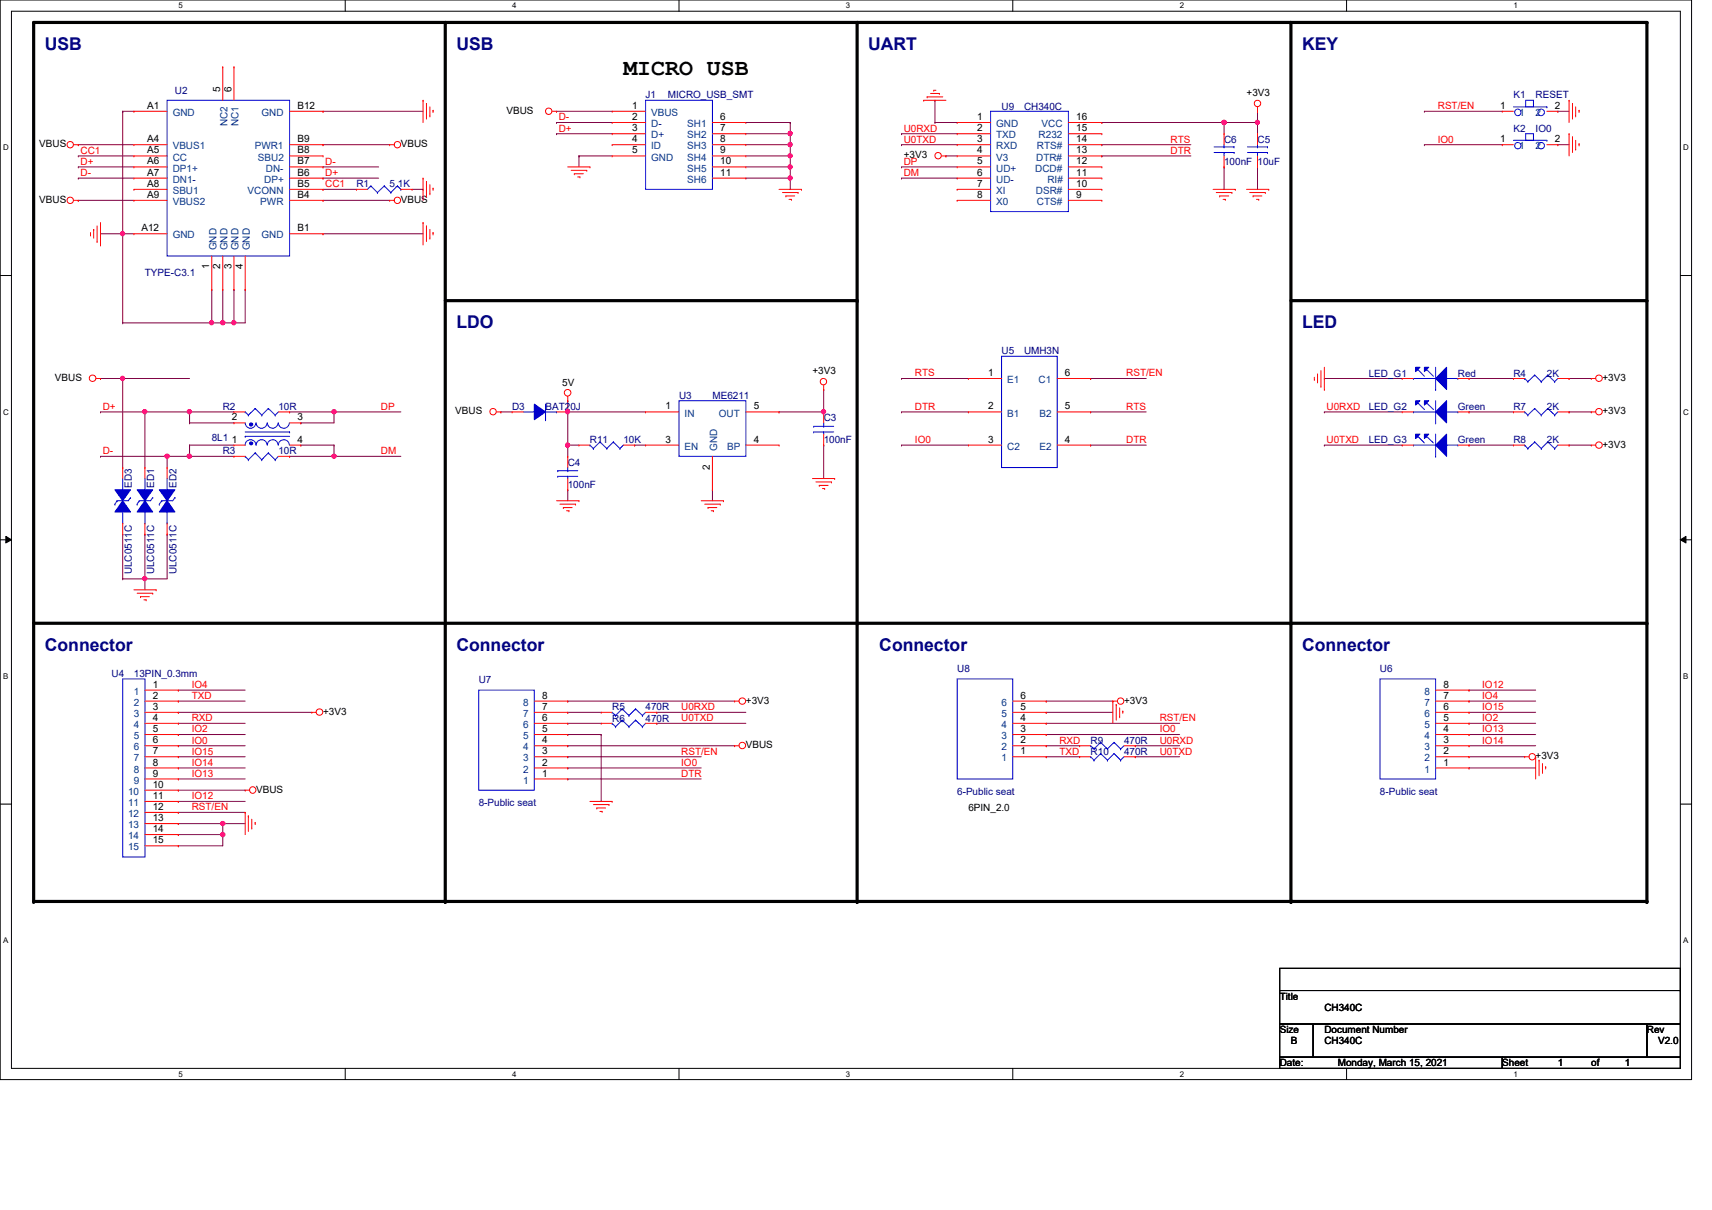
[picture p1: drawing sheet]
<svg xmlns="http://www.w3.org/2000/svg" width="297mm" height="210mm" viewBox="0 0 297 210" stroke-linecap="round" stroke-linejoin="round" font-family="sans-serif">
<defs><g id="words">
<text font-size="4" x="108.2" y="13">MICRO USB</text>
<g font-size="3" fill="#00007f">
<text x="7.8" y="8.6">USB</text>
<text x="79.2" y="8.6">USB</text>
<text x="150.6" y="8.6">UART</text>
<text x="225.9" y="8.6">KEY</text>
<text x="79.2" y="56.9">LDO</text>
<text x="225.9" y="56.9">LED</text>
<text x="7.8" y="112.9">Connector</text>
<text x="79.2" y="112.9">Connector</text>
<text x="152.6" y="112.9">Connector</text>
<text x="225.9" y="112.9">Connector</text>
</g>
<g font-size="1.7" fill="#00007f">
<text x="30.3" y="16.3">U2</text>
<text x="112" y="17.1">J1</text>
<text x="115.9" y="17.1">MICRO_USB_SMT</text>
<text x="262.6" y="17.1">K1</text>
<text x="266.4" y="17.1">RESET</text>
<text x="173.8" y="19">U9</text>
<text x="177.7" y="19">CH340C</text>
<text x="262.6" y="22.9">K2</text>
<text x="266.4" y="22.9">IO0</text>
<text x="212.4" y="24.8">C6</text>
<text x="212.4" y="28.7">100nF 10uF</text>
<text x="218.2" y="24.8">C5</text>
<text x="61.8" y="32.5">R1</text>
<text x="67.6" y="32.5">5.1K</text>
<text x="25.1" y="48">TYPE-C3.1</text>
<text x="173.8" y="61.5">U5</text>
<text x="177.7" y="61.5">UMH3N</text>
<text x="237.5" y="65.3">LED_G1</text>
<text x="252.9" y="65.3">Red</text>
<text x="262.6" y="65.3">R4</text>
<text x="268.4" y="65.3">2K</text>
<text x="38.6" y="71.1">R2</text>
<text x="48.3" y="71.1">10R</text>
<text x="88.9" y="71.1">D3</text>
<text x="94.7" y="71.1">BAT20J</text>
<text x="117.8" y="69.2">U3</text>
<text x="123.6" y="69.2">ME6211</text>
<text x="237.5" y="71.1">LED_G2</text>
<text x="252.9" y="71.1">Green</text>
<text x="262.6" y="71.1">R7</text>
<text x="268.4" y="71.1">2K</text>
<text x="36.7" y="76.5">8L1</text>
<text x="102.4" y="76.9">R11</text>
<text x="108.2" y="76.9">10K</text>
<text x="142.9" y="73.1">C3</text>
<text x="142.9" y="76.9">100nF</text>
<text x="237.5" y="76.9">LED_G3</text>
<text x="252.9" y="76.9">Green</text>
<text x="262.6" y="76.9">R8</text>
<text x="268.4" y="76.9">2K</text>
<text x="38.6" y="78.8">R3</text>
<text x="48.3" y="78.8">10R</text>
<text x="98.5" y="80.8">C4</text>
<text x="22.9" y="84.6" transform="rotate(-90 22.9 84.6)">ED3</text>
<text x="26.8" y="84.6" transform="rotate(-90 26.8 84.6)">ED1</text>
<text x="30.6" y="84.6" transform="rotate(-90 30.6 84.6)">ED2</text>
<text x="98.5" y="84.6">100nF</text>
<text x="22.9" y="99.6" transform="rotate(-90 22.9 99.6)">ULC0511C</text>
<text x="26.8" y="99.6" transform="rotate(-90 26.8 99.6)">ULC0511C</text>
<text x="30.6" y="99.6" transform="rotate(-90 30.6 99.6)">ULC0511C</text>
<text x="19.3" y="117.4">U4</text>
<text x="23.2" y="117.4">13PIN_0.3mm</text>
<text x="83.1" y="118.4">U7</text>
<text x="166.1" y="116.5">U8</text>
<text x="239.4" y="116.5">U6</text>
<text x="106.2" y="125.2">R6</text>
<text x="106.2" y="123.2">R5</text>
<text x="112" y="125.2">470R</text>
<text x="112" y="123.2">470R</text>
<text x="189.2" y="131">R10</text>
<text x="189.2" y="129">R9</text>
<text x="195" y="131">470R</text>
<text x="195" y="129">470R</text>
<text x="166.1" y="137.9">6-Public seat</text>
<text x="239.4" y="137.9">8-Public seat</text>
<text x="83.1" y="139.8">8-Public seat</text>
</g>
<g font-size="1.7">
<text x="38.2" y="16" transform="rotate(-90 38.2 16)">5</text>
<text x="40.2" y="16" transform="rotate(-90 40.2 16)">6</text>
<text x="216.3" y="16.7">+3V3</text>
<text x="25.5" y="18.9">A1</text>
<text x="51.6" y="18.9">B12</text>
<text x="87.9" y="19.8">VBUS</text>
<text x="109.7" y="18.9">1</text>
<text x="109.7" y="20.8">2</text>
<text x="109.7" y="22.8">3</text>
<text x="125" y="20.8">6</text>
<text x="125" y="22.8">7</text>
<text x="169.5" y="20.8">1</text>
<text x="169.5" y="22.8">2</text>
<text x="186.7" y="22.8">15</text>
<text x="186.7" y="20.8">16</text>
<text x="260.3" y="18.9">1</text>
<text x="269.7" y="18.9">2</text>
<text x="6.8" y="25.6">VBUS</text>
<text x="25.5" y="24.7">A4</text>
<text x="25.5" y="26.6">A5</text>
<text x="25.5" y="28.5">A6</text>
<text x="51.6" y="28.5">B7</text>
<text x="51.6" y="26.6">B8</text>
<text x="51.6" y="24.7">B9</text>
<text x="69.6" y="25.6">VBUS</text>
<text x="109.7" y="24.7">4</text>
<text x="109.7" y="26.6">5</text>
<text x="125" y="24.7">8</text>
<text x="125" y="26.6">9</text>
<text x="125" y="28.5">10</text>
<text x="156.8" y="27.5">+3V3</text>
<text x="169.5" y="24.7">3</text>
<text x="169.5" y="26.6">4</text>
<text x="169.5" y="28.5">5</text>
<text x="186.7" y="28.5">12</text>
<text x="186.7" y="26.6">13</text>
<text x="186.7" y="24.7">14</text>
<text x="260.3" y="24.7">1</text>
<text x="269.7" y="24.7">2</text>
<text x="6.8" y="35.2">VBUS</text>
<text x="25.5" y="30.5">A7</text>
<text x="25.5" y="32.4">A8</text>
<text x="25.5" y="34.3">A9</text>
<text x="51.6" y="34.3">B4</text>
<text x="51.6" y="32.4">B5</text>
<text x="51.6" y="30.5">B6</text>
<text x="69.6" y="35.2">VBUS</text>
<text x="125" y="30.5">11</text>
<text x="169.5" y="30.5">6</text>
<text x="169.5" y="32.4">7</text>
<text x="169.5" y="34.3">8</text>
<text x="186.7" y="34.3">9</text>
<text x="186.7" y="32.4">10</text>
<text x="186.7" y="30.5">11</text>
<text x="24.6" y="40.1">A12</text>
<text x="51.6" y="40.1">B1</text>
<text x="36.3" y="46.7" transform="rotate(-90 36.3 46.7)">1</text>
<text x="38.2" y="46.7" transform="rotate(-90 38.2 46.7)">2</text>
<text x="40.2" y="46.7" transform="rotate(-90 40.2 46.7)">3</text>
<text x="42.1" y="46.7" transform="rotate(-90 42.1 46.7)">4</text>
<text x="141" y="64.9">+3V3</text>
<text x="171.4" y="65.2">1</text>
<text x="184.8" y="65.2">6</text>
<text x="9.5" y="66.1">VBUS</text>
<text x="79" y="71.9">VBUS</text>
<text x="97.5" y="66.9">5V</text>
<text x="115.5" y="71">1</text>
<text x="130.8" y="71">5</text>
<text x="171.4" y="71">2</text>
<text x="184.8" y="71">5</text>
<text x="278" y="71.9">+3V3</text>
<text x="278" y="66.1">+3V3</text>
<text x="40.2" y="76.8">1</text>
<text x="40.2" y="72.9">2</text>
<text x="51.6" y="76.8">4</text>
<text x="51.6" y="72.9">3</text>
<text x="115.5" y="76.8">3</text>
<text x="130.8" y="76.8">4</text>
<text x="171.4" y="76.8">3</text>
<text x="184.8" y="76.8">4</text>
<text x="278" y="77.7">+3V3</text>
<text x="123.2" y="81.5" transform="rotate(-90 123.2 81.5)">2</text>
<text x="26.5" y="119.3">1</text>
<text x="250.4" y="119.3">8</text>
<text x="26.5" y="121.2">2</text>
<text x="26.5" y="123.1">3</text>
<text x="26.5" y="125.1">4</text>
<text x="56" y="124">+3V3</text>
<text x="94.1" y="125.1">6</text>
<text x="94.1" y="123.1">7</text>
<text x="94.1" y="121.2">8</text>
<text x="129.4" y="122.1">+3V3</text>
<text x="177.1" y="125.1">4</text>
<text x="177.1" y="123.1">5</text>
<text x="177.1" y="121.2">6</text>
<text x="195" y="122.1">+3V3</text>
<text x="250.4" y="125.1">5</text>
<text x="250.4" y="123.1">6</text>
<text x="250.4" y="121.2">7</text>
<text x="26.5" y="127">5</text>
<text x="26.5" y="128.9">6</text>
<text x="26.5" y="130.9">7</text>
<text x="94.1" y="130.9">3</text>
<text x="94.1" y="128.9">4</text>
<text x="94.1" y="127">5</text>
<text x="129.4" y="129.8">VBUS</text>
<text x="177.1" y="130.9">1</text>
<text x="177.1" y="128.9">2</text>
<text x="177.1" y="127">3</text>
<text x="250.4" y="130.9">2</text>
<text x="250.4" y="128.9">3</text>
<text x="250.4" y="127">4</text>
<text x="266.4" y="131.7">+3V3</text>
<text x="26.5" y="132.8">8</text>
<text x="26.5" y="134.7">9</text>
<text x="26.5" y="136.7">10</text>
<text x="44.4" y="137.5">VBUS</text>
<text x="94.1" y="134.7">1</text>
<text x="94.1" y="132.8">2</text>
<text x="250.4" y="132.8">1</text>
<text x="26.5" y="138.6">11</text>
<text x="26.5" y="140.5">12</text>
<text x="26.5" y="142.5">13</text>
<text x="168" y="140.6">6PIN_2.0</text>
<text x="26.5" y="144.4">14</text>
<text x="26.5" y="146.3">15</text>
<text x="222" y="173.4">Title</text>
<text x="222" y="179.2">Size</text>
<text x="229.8" y="179.2">Document Number</text>
<text x="229.8" y="175.3">CH340C</text>
<text x="285.7" y="179.2">Rev</text>
<text x="222" y="185">Date:</text>
<text x="224" y="181.1">B</text>
<text x="229.8" y="181.1">CH340C</text>
<text x="232.1" y="185">Monday, March 15, 2021</text>
<text x="260.6" y="185">Sheet</text>
<text x="270.3" y="185">1</text>
<text x="276.1" y="185">of</text>
<text x="281.9" y="185">1</text>
<text x="287.7" y="181.1">V2.0</text>
</g>
<g font-size="1.7" fill="#003f7f">
<text x="30" y="20.1">GND</text>
<text x="39.5" y="21.8" transform="rotate(-90 39.5 21.8)">NC2</text>
<text x="41.4" y="21.8" transform="rotate(-90 41.4 21.8)">NC1</text>
<text x="45.4" y="20.1">GND</text>
<text x="113" y="20.1">VBUS</text>
<text x="113" y="22.1">D-</text>
<text x="119.2" y="22.1">SH1</text>
<text x="172.8" y="22.1">GND</text>
<text x="180.7" y="22.1">VCC</text>
<text x="263.6" y="20.1">1</text>
<text x="266.4" y="20.1">2</text>
<text x="30" y="25.9">VBUS1</text>
<text x="30" y="27.9">CC</text>
<text x="30" y="29.8">DP1+</text>
<text x="44.2" y="25.9">PWR1</text>
<text x="44.7" y="27.9">SBU2</text>
<text x="46.1" y="29.8">DN-</text>
<text x="113" y="24">D+</text>
<text x="113" y="25.9">ID</text>
<text x="113" y="27.9">GND</text>
<text x="119.2" y="24">SH2</text>
<text x="119.2" y="25.9">SH3</text>
<text x="119.2" y="27.9">SH4</text>
<text x="119.2" y="29.8">SH5</text>
<text x="172.8" y="24">TXD</text>
<text x="172.8" y="25.9">RXD</text>
<text x="172.8" y="27.9">V3</text>
<text x="172.8" y="29.8">UD+</text>
<text x="179.6" y="29.8">DCD#</text>
<text x="179.8" y="27.9">DTR#</text>
<text x="179.9" y="25.9">RTS#</text>
<text x="180.2" y="24">R232</text>
<text x="263.6" y="25.9">1</text>
<text x="266.4" y="25.9">2</text>
<text x="30" y="31.7">DN1-</text>
<text x="30" y="33.7">SBU1</text>
<text x="30" y="35.6">VBUS2</text>
<text x="43" y="33.7">VCONN</text>
<text x="45.2" y="35.6">PWR</text>
<text x="45.8" y="31.7">DP+</text>
<text x="119.2" y="31.7">SH6</text>
<text x="172.8" y="31.7">UD-</text>
<text x="172.8" y="33.7">XI</text>
<text x="172.8" y="35.6">X0</text>
<text x="179.7" y="33.7">DSR#</text>
<text x="179.9" y="35.6">CTS#</text>
<text x="181.7" y="31.7">RI#</text>
<text x="30" y="41.4">GND</text>
<text x="45.4" y="41.4">GND</text>
<text x="37.5" y="43.4" transform="rotate(-90 37.5 43.4)">GND</text>
<text x="39.5" y="43.4" transform="rotate(-90 39.5 43.4)">GND</text>
<text x="41.4" y="43.4" transform="rotate(-90 41.4 43.4)">GND</text>
<text x="43.3" y="43.4" transform="rotate(-90 43.3 43.4)">GND</text>
<text x="174.7" y="66.5">E1</text>
<text x="180.2" y="66.5">C1</text>
<text x="118.8" y="72.3">IN</text>
<text x="124.7" y="72.3">OUT</text>
<text x="174.7" y="72.3">B1</text>
<text x="180.3" y="72.3">B2</text>
<text x="118.8" y="78">EN</text>
<text x="124.4" y="78.2" transform="rotate(-90 124.4 78.2)">GND</text>
<text x="126.2" y="78">BP</text>
<text x="174.7" y="78">C2</text>
<text x="180.3" y="78">E2</text>
<text x="23.2" y="120.5">1</text>
<text x="23.2" y="122.4">2</text>
<text x="23.2" y="124.4">3</text>
<text x="90.8" y="124.4">7</text>
<text x="90.8" y="122.4">8</text>
<text x="173.8" y="124.4">5</text>
<text x="173.8" y="122.4">6</text>
<text x="247.1" y="124.4">6</text>
<text x="247.1" y="122.4">7</text>
<text x="247.1" y="120.5">8</text>
<text x="23.2" y="126.3">4</text>
<text x="23.2" y="128.2">5</text>
<text x="23.2" y="130.2">6</text>
<text x="90.8" y="130.2">4</text>
<text x="90.8" y="128.2">5</text>
<text x="90.8" y="126.3">6</text>
<text x="173.8" y="130.2">2</text>
<text x="173.8" y="128.2">3</text>
<text x="173.8" y="126.3">4</text>
<text x="247.1" y="130.2">3</text>
<text x="247.1" y="128.2">4</text>
<text x="247.1" y="126.3">5</text>
<text x="22.2" y="137.9">10</text>
<text x="23.2" y="132.1">7</text>
<text x="23.2" y="134">8</text>
<text x="23.2" y="135.9">9</text>
<text x="90.8" y="135.9">1</text>
<text x="90.8" y="134">2</text>
<text x="90.8" y="132.1">3</text>
<text x="173.8" y="132.1">1</text>
<text x="247.1" y="134">1</text>
<text x="247.1" y="132.1">2</text>
<text x="22.2" y="139.8">11</text>
<text x="22.2" y="141.7">12</text>
<text x="22.2" y="143.7">13</text>
<text x="22.2" y="145.6">14</text>
<text x="22.2" y="147.5">15</text>
</g>
<g font-size="1.7" fill="#f00">
<text x="96.9" y="22.8">D+</text>
<text x="96.9" y="20.9">D-</text>
<text x="156.8" y="22.8">U0RXD</text>
<text x="249.5" y="18.9">RST/EN</text>
<text x="14" y="26.7">CC1</text>
<text x="14" y="28.6">D+</text>
<text x="56.4" y="28.6">D-</text>
<text x="156.8" y="28.6">DP</text>
<text x="156.8" y="24.7">U0TXD</text>
<text x="203.1" y="26.7">DTR</text>
<text x="203.1" y="24.7">RTS</text>
<text x="249.5" y="24.7">IO0</text>
<text x="14" y="30.5">D-</text>
<text x="56.4" y="30.5">D+</text>
<text x="56.4" y="32.5">CC1</text>
<text x="156.8" y="30.5">DM</text>
<text x="158.7" y="65.3">RTS</text>
<text x="195.4" y="65.3">RST/EN</text>
<text x="17.8" y="71.1">D+</text>
<text x="66.1" y="71.1">DP</text>
<text x="158.7" y="71.1">DTR</text>
<text x="195.4" y="71.1">RTS</text>
<text x="230.2" y="71.1">U0RXD</text>
<text x="158.7" y="76.8">IO0</text>
<text x="195.4" y="76.8">DTR</text>
<text x="230.2" y="76.8">U0TXD</text>
<text x="17.8" y="78.8">D-</text>
<text x="66.1" y="78.8">DM</text>
<text x="33.3" y="119.3">IO4</text>
<text x="257.2" y="119.3">IO12</text>
<text x="33.3" y="121.2">TXD</text>
<text x="33.3" y="125.1">RXD</text>
<text x="118.2" y="125.1">U0TXD</text>
<text x="118.2" y="123.2">U0RXD</text>
<text x="201.2" y="125.1">RST/EN</text>
<text x="257.2" y="123.2">IO15</text>
<text x="257.2" y="125.1">IO2</text>
<text x="257.2" y="121.2">IO4</text>
<text x="33.3" y="129">IO0</text>
<text x="33.3" y="130.9">IO15</text>
<text x="33.3" y="127">IO2</text>
<text x="118.2" y="130.9">RST/EN</text>
<text x="183.8" y="130.9">TXD</text>
<text x="183.8" y="129">RXD</text>
<text x="201.2" y="127">IO0</text>
<text x="201.2" y="130.9">U0TXD</text>
<text x="201.2" y="129">U0RXD</text>
<text x="257.2" y="129">IO14</text>
<text x="257.2" y="127">IO13</text>
<text x="33.3" y="132.8">IO14</text>
<text x="33.3" y="134.7">IO13</text>
<text x="118.2" y="132.8">IO0</text>
<text x="118.2" y="134.7">DTR</text>
<text x="33.3" y="140.5">RST/EN</text>
<text x="33.3" y="138.6">IO12</text>
</g>
<g font-size="1.4">
<text x="30.9" y="1.4">5</text>
<text x="88.9" y="1.4">4</text>
<text x="146.8" y="1.4">3</text>
<text x="204.7" y="1.4">2</text>
<text x="262.6" y="1.4">1</text>
<text x=".5" y="26.1">D</text>
<text x="292.1" y="26.1">D</text>
<text x=".5" y="71.9">C</text>
<text x="292.1" y="71.9">C</text>
<text x=".5" y="117.8">B</text>
<text x="292.1" y="117.8">B</text>
<text x=".5" y="163.6">A</text>
<text x="292.1" y="163.6">A</text>
<text x="30.9" y="186.8">5</text>
<text x="88.9" y="186.8">4</text>
<text x="146.8" y="186.8">3</text>
<text x="204.7" y="186.8">2</text>
<text x="262.6" y="186.8">1</text>
</g>
</g></defs>
<path d="M0 0h293.5v187.3h-293.5zM2 1.9h289.5v183.4h-289.5z" fill="none" stroke="#000" stroke-width=".17"/>
<g fill="#fff">
<path d="M30.9 .2h.8v1.5h-.8z"/>
<path d="M30.9 185.5h.8v1.6h-.8z"/>
</g>
<path d="M59.9 0v1.9M59.9 185.3v2" fill="none" stroke="#000" stroke-width=".17"/>
<g fill="#fff">
<path d="M88.9 .2h.7v1.5h-.7z"/>
<path d="M88.9 185.5h.7v1.6h-.7z"/>
</g>
<path d="M117.8 0v1.9M117.8 185.3v2" fill="none" stroke="#000" stroke-width=".17"/>
<g fill="#fff">
<path d="M146.8 .2h.7v1.5h-.7z"/>
<path d="M146.8 185.5h.7v1.6h-.7z"/>
</g>
<path d="M175.7 0v1.9M175.7 185.3v2" fill="none" stroke="#000" stroke-width=".17"/>
<g fill="#fff">
<path d="M204.7 .2h.7v1.5h-.7z"/>
<path d="M204.7 185.5h.7v1.6h-.7z"/>
</g>
<path d="M233.6 0v1.9M233.6 185.3v2" fill="none" stroke="#000" stroke-width=".17"/>
<g fill="#fff">
<path d="M262.6 .2h.8v1.5h-.8z"/>
<path d="M262.6 185.5h.8v1.6h-.8z"/>
<path d="M.5 24.8h1v1.6h-1z"/>
<path d="M292.1 24.8h.9v1.6h-.9z"/>
<path d="M.5 70.7h1v1.5h-1z"/>
<path d="M292.1 70.7h.9v1.5h-.9z"/>
</g>
<path d="M0 47.8h2M291.5 47.8h2" fill="none" stroke="#000" stroke-width=".17"/>
<g fill="#fff">
<path d="M.5 116.5h.9v1.6h-.9z"/>
<path d="M292.1 116.5h.8v1.6h-.8z"/>
</g>
<path d="M0 93.6h2M1 93l1 .6-1 .6zM291.5 93.6l1-.6v1.2zM291.5 93.6h2" fill="none" stroke="#000" stroke-width=".17"/>
<path d="M1 93l1 .6-1 .6zM291.5 93.6l1-.6v1.2z" fill="#000"/>
<g fill="#fff">
<path d="M.5 162.4h.9v1.5h-.9z"/>
<path d="M292.1 162.4h.8v1.5h-.8z"/>
</g>
<path d="M0 139.5h2M291.5 139.5h2" fill="none" stroke="#000" stroke-width=".17"/>
<path d="M5.8 3.9h279.9v152.5h-279.9zM77.3 3.9v152.5M148.7 3.9v152.5M224 3.9v152.5M77.3 52.2h71.4M224 52.2h61.7M5.8 108.1h279.9" fill="none" stroke="#000" stroke-width=".55"/>
<g fill="#000">
<circle cx="77.3" cy="3.9" r=".28"/>
<circle cx="148.7" cy="3.9" r=".28"/>
<circle cx="224" cy="3.9" r=".28"/>
<circle cx="285.7" cy="3.9" r=".28"/>
<circle cx="148.7" cy="52.2" r=".28"/>
<circle cx="285.7" cy="52.2" r=".28"/>
<circle cx="77.3" cy="108.1" r=".28"/>
<circle cx="148.7" cy="108.1" r=".28"/>
<circle cx="224" cy="108.1" r=".28"/>
<circle cx="285.7" cy="108.1" r=".28"/>
<circle cx="5.8" cy="156.4" r=".28"/>
<circle cx="77.3" cy="156.4" r=".28"/>
<circle cx="148.7" cy="156.4" r=".28"/>
<circle cx="224" cy="156.4" r=".28"/>
<circle cx="285.7" cy="156.4" r=".28"/>
</g>
<path d="M135.2 71.5h.1M142.9 77.2h.1M142.9 67.6h.1M142.9 67.6v3.9h-7.7M142.9 77.2v5.8" fill="none" stroke="#7f003f" stroke-width=".17"/>
<circle cx="142.9" cy="71.4" r=".38" fill="#f0f"/>
<circle cx="142.9" cy="71.4" r=".38" fill="none" stroke="#f0f" stroke-width=".17"/>
<g fill="none" stroke="#7f003f" stroke-width=".17">
<path d="M98.5 71.5h.1M98.5 71.5h13.5M156.4 77.2h.1M156.4 71.5h.1M156.4 65.7h.1M156.4 77.2h11.6M156.4 71.5h11.6M156.4 65.7h11.6M189.2 77.2h.1M189.2 71.5h.1M189.2 65.7h.1M189.2 77.2h9.7"/>
<path d="M189.2 71.5h9.7M189.2 65.7h9.7M123.6 85h.1M123.6 85v1.9"/>
</g>
<circle cx="98.5" cy="71.4" r=".38" fill="#f0f"/>
<circle cx="98.5" cy="71.4" r=".38" fill="none" stroke="#f0f" stroke-width=".17"/>
<path d="M110.1 77.2h.1M110.1 77.2h1.9M30.9 123.6h.1M30.9 123.6h23.2M30.9 144.8h.1M30.9 144.8h7.7" fill="none" stroke="#7f003f" stroke-width=".17"/>
<circle cx="38.6" cy="144.8" r=".38" fill="#f0f"/>
<circle cx="38.6" cy="144.8" r=".38" fill="none" stroke="#f0f" stroke-width=".17"/>
<g fill="none" stroke="#7f003f" stroke-width=".17">
<path d="M30.9 119.7h.1M30.9 119.7h11.6M30.9 137.1h.1M30.9 129.4h.1M30.9 133.2h.1M30.9 131.3h.1M30.9 127.4h.1M30.9 135.1h.1M30.9 139h.1M30.9 137.1h11.6M30.9 129.4h11.6M30.9 133.2h11.6"/>
<path d="M30.9 131.3h11.6M30.9 127.4h11.6M30.9 135.1h11.6M30.9 139h11.6M30.9 142.9h.1M30.9 146.7h.1M30.9 140.9h.1M30.9 142.9h11.6M30.9 140.9h11.6M38.6 144.8h.1M38.6 142.9h.1M38.6 144.8v1.9h-7.7"/>
</g>
<circle cx="38.7" cy="142.8" r=".37" fill="#f0f"/>
<circle cx="38.7" cy="142.8" r=".37" fill="none" stroke="#f0f" stroke-width=".17"/>
<g fill="none" stroke="#7f003f" stroke-width=".17">
<path d="M247.1 19.3h.1M247.1 19.3h13.5M270.3 19.3h.1M270.3 19.3h1.9M247.1 25.1h.1M247.1 25.1h13.5M270.3 25.1h.1M270.3 25.1h1.9M86.9 71.5h.1M86.9 71.5h2M98.5 69.5h.1M98.5 77.2h.1"/>
<path d="M98.5 69.5v2M98.5 77.2h2M98.5 133.2h.1M98.5 131.3h.1M98.5 129.4h.1M98.5 121.6h.1M98.5 123.6h.1M98.5 125.5h.1M98.5 131.3h23.2M98.5 133.2h23.2M98.5 129.4h29M98.5 121.6h29"/>
<path d="M98.5 125.5h5.8M98.5 123.6h5.8M114 125.5h.1M114 123.6h.1M114 125.5h15.4M114 123.6h15.4M181.5 127.4h.1M181.5 125.5h.1M181.5 123.6h.1M181.5 121.6h.1M181.5 121.6h11.6M181.5 125.5h23.2"/>
<path d="M181.5 123.6h11.6M181.5 127.4h23.2M197 131.3h.1M197 129.4h.1M197 131.3h7.7M197 129.4h7.7M254.9 131.3h.1M254.9 133.2h.1M254.9 131.3h9.6M254.9 133.2h11.5"/>
</g>
<circle cx="98.5" cy="77.2" r=".38" fill="#f0f"/>
<circle cx="98.5" cy="77.2" r=".38" fill="none" stroke="#f0f" stroke-width=".17"/>
<g fill="none" stroke="#7f003f" stroke-width=".17">
<path d="M162.2 17.4h.1M162.2 17.4v3.9M156.4 30.9h.1M156.4 29h.1M156.4 25.1h.1M156.4 23.2h.1M156.4 30.9h9.7M156.4 29h9.7M156.4 25.1h9.7M156.4 23.2h9.7M162.2 21.3h.1M162.2 21.3h3.9"/>
<path d="M191.2 27.1h.1M191.2 25.1h.1M191.2 21.3h.1M191.2 25.1h15.4M191.2 21.3h21.2M191.2 27.1h15.4M218.2 21.3h.1M218.2 21.3v1.9M98.5 71.5h.1M98.5 71.5v5.7M254.9 119.7h.1M254.9 119.7h11.5"/>
<path d="M30.9 121.6h.1M30.9 125.5h.1M30.9 125.5h11.6M30.9 121.6h11.6M181.5 131.3h.1M181.5 129.4h.1M181.5 129.4h5.8M181.5 131.3h5.8M254.9 129.4h.1M254.9 123.6h.1M254.9 125.5h.1M254.9 121.6h.1"/>
<path d="M254.9 127.4h.1M254.9 129.4h11.5M254.9 123.6h11.5M254.9 125.5h11.5M254.9 121.6h11.5M254.9 127.4h11.5"/>
</g>
<circle cx="218.2" cy="21.2" r=".37" fill="#f0f"/>
<circle cx="218.2" cy="21.2" r=".37" fill="none" stroke="#f0f" stroke-width=".17"/>
<path d="M212.4 21.3h.1M212.4 21.3v1.9" fill="none" stroke="#7f003f" stroke-width=".17"/>
<circle cx="212.4" cy="21.2" r=".37" fill="#f0f"/>
<circle cx="212.4" cy="21.2" r=".37" fill="none" stroke="#f0f" stroke-width=".17"/>
<g fill="none" stroke="#7f003f" stroke-width=".17">
<path d="M218.2 19.3h.1M218.2 19.3v2M212.4 29h.1M212.4 29v3.9M218.2 29h.1M218.2 29v3.9M21.3 65.7h.1M21.3 65.7v15.4M98.5 77.2h.1M98.5 77.2v2M21.3 92.7h.1M21.3 92.7v7.7"/>
<path d="M98.5 85h.1M98.5 85v1.9M21.3 100.4h.1M21.3 100.4h3.8M98.5 135.1h.1M98.5 127.4h.1M98.5 135.1h23.2M98.5 127.4h5.8M104.3 127.4h.1M104.3 127.4v11.6"/>
</g>
<circle cx="21.3" cy="65.6" r=".37" fill="#f0f"/>
<circle cx="21.3" cy="65.6" r=".37" fill="none" stroke="#f0f" stroke-width=".17"/>
<path d="M21.3 19.3h.1M21.3 19.3v36.7M21.3 19.3h1.9M13.6 25.1h.1M13.6 25.1h9.6M17.4 40.6h.1M17.4 40.6h3.9M21.3 40.6h.1M17.4 65.7h.1M17.4 65.7h15.5M21.3 65.7h.1" fill="none" stroke="#7f003f" stroke-width=".17"/>
<circle cx="21.3" cy="40.5" r=".37" fill="#f0f"/>
<circle cx="21.3" cy="40.5" r=".37" fill="none" stroke="#f0f" stroke-width=".17"/>
<path d="M13.6 34.8h.1M13.6 27.1h.1M13.6 34.8h9.6M13.6 27.1h9.6M21.3 40.6h.1M21.3 40.6h1.9M36.7 56h.1M36.7 56h1.9" fill="none" stroke="#7f003f" stroke-width=".17"/>
<circle cx="36.7" cy="56" r=".37" fill="#f0f"/>
<circle cx="36.7" cy="56" r=".37" fill="none" stroke="#f0f" stroke-width=".17"/>
<path d="M38.6 50.2h.1M38.6 50.2v5.8M40.6 56h.1M40.6 56h1.9" fill="none" stroke="#7f003f" stroke-width=".17"/>
<circle cx="40.6" cy="56" r=".37" fill="#f0f"/>
<circle cx="40.6" cy="56" r=".37" fill="none" stroke="#f0f" stroke-width=".17"/>
<path d="M38.6 56h.1M40.6 50.2h.1M40.6 50.2v5.8h-2M42.5 50.2h.1M42.5 50.2v5.8" fill="none" stroke="#7f003f" stroke-width=".17"/>
<circle cx="38.7" cy="56" r=".37" fill="#f0f"/>
<circle cx="38.7" cy="56" r=".37" fill="none" stroke="#f0f" stroke-width=".17"/>
<g fill="none" stroke="#7f003f" stroke-width=".17">
<path d="M56 19.3h.1M56 19.3h17.4M13.6 30.9h.1M13.6 29h.1M13.6 30.9h9.6M13.6 29h9.6M56 34.8h.1M56 25.1h.1M56 30.9h.1M56 29h.1M56 34.8h11.6M56 25.1h11.6"/>
<path d="M56 30.9h9.7M56 29h9.7M21.3 56h.1M36.7 50.2h.1M36.7 50.2v5.8h-15.4M56 40.6h.1M56 40.6h17.4M32.9 71.5h.1M32.9 71.5h7.7"/>
</g>
<circle cx="32.8" cy="71.4" r=".38" fill="#f0f"/>
<circle cx="32.8" cy="71.4" r=".38" fill="none" stroke="#f0f" stroke-width=".17"/>
<path d="M52.2 73.4h.1M52.2 73.4h5.8M58 71.5h.1M58 71.5h11.6" fill="none" stroke="#7f003f" stroke-width=".17"/>
<circle cx="58" cy="71.4" r=".38" fill="#f0f"/>
<circle cx="58" cy="71.4" r=".38" fill="none" stroke="#f0f" stroke-width=".17"/>
<path d="M58 79.2h.1M58 79.2h11.6" fill="none" stroke="#7f003f" stroke-width=".17"/>
<circle cx="58" cy="79.1" r=".37" fill="#f0f"/>
<circle cx="58" cy="79.1" r=".37" fill="none" stroke="#f0f" stroke-width=".17"/>
<g fill="none" stroke="#7f003f" stroke-width=".17">
<path d="M32.9 73.4h.1M32.9 77.2h.1M32.9 77.2h7.7M32.9 73.4h7.7M52.2 77.2h.1M52.2 77.2h5.8M58 77.2h.1M58 71.5h.1M58 71.5v1.9M58 77.2v2M25.1 92.7h.1M25.1 92.7v9.6"/>
<path d="M29 92.7h.1M29 92.7v7.7h-3.9M25.1 100.4h.1"/>
</g>
<circle cx="25.1" cy="100.4" r=".38" fill="#f0f"/>
<circle cx="25.1" cy="100.4" r=".38" fill="none" stroke="#f0f" stroke-width=".17"/>
<path d="M32.9 79.2h.1M32.9 79.2h7.7M50.2 71.5h.1M50.2 79.2h.1M50.2 71.5h7.8M50.2 79.2h7.8" fill="none" stroke="#7f003f" stroke-width=".17"/>
<circle cx="32.9" cy="79.1" r=".37" fill="#f0f"/>
<circle cx="32.9" cy="79.1" r=".37" fill="none" stroke="#f0f" stroke-width=".17"/>
<path d="M25.1 71.5h.1M25.1 71.5h7.8" fill="none" stroke="#7f003f" stroke-width=".17"/>
<circle cx="25.1" cy="71.4" r=".38" fill="#f0f"/>
<circle cx="25.1" cy="71.4" r=".38" fill="none" stroke="#f0f" stroke-width=".17"/>
<path d="M29 79.2h.1M29 79.2h3.9M32.9 71.5h.1M32.9 71.5v1.9" fill="none" stroke="#7f003f" stroke-width=".17"/>
<circle cx="29" cy="79.1" r=".37" fill="#f0f"/>
<circle cx="29" cy="79.1" r=".37" fill="none" stroke="#f0f" stroke-width=".17"/>
<g fill="none" stroke="#7f003f" stroke-width=".17">
<path d="M129.4 21.3h7.7M137.1 21.3h.1M137.1 23.2h.1M137.1 23.2v1.9M17.4 79.2h.1M17.4 71.5h.1M17.4 79.2h11.6M17.4 71.5h7.7M25.1 71.5h.1M25.1 71.5v9.6M29 79.2h.1M29 79.2v1.9"/>
<path d="M32.9 77.2h.1M32.9 77.2v2"/>
</g>
<circle cx="137.1" cy="23.2" r=".38" fill="#f0f"/>
<circle cx="137.1" cy="23.2" r=".38" fill="none" stroke="#f0f" stroke-width=".17"/>
<path d="M129.4 23.2h7.7M129.4 25.1h7.7M137.1 23.2h.1M137.1 25.1h.1M137.1 25.1v2" fill="none" stroke="#7f003f" stroke-width=".17"/>
<circle cx="137.1" cy="25.1" r=".37" fill="#f0f"/>
<circle cx="137.1" cy="25.1" r=".37" fill="none" stroke="#f0f" stroke-width=".17"/>
<path d="M129.4 27.1h7.7M137.1 27.1h.1M137.1 30.9h.1M137.1 30.9v2" fill="none" stroke="#7f003f" stroke-width=".17"/>
<circle cx="137.1" cy="30.9" r=".37" fill="#f0f"/>
<circle cx="137.1" cy="30.9" r=".37" fill="none" stroke="#f0f" stroke-width=".17"/>
<g fill="none" stroke="#7f003f" stroke-width=".17">
<path d="M96.6 19.3h.1M96.6 19.3h9.6M96.6 23.2h.1M96.6 21.3h.1M96.6 23.2h9.6M96.6 21.3h9.6M100.5 27.1h.1M100.5 27.1h5.7M100.5 27.1v1.9M129.4 29h7.7M129.4 30.9h7.7M137.1 29h.1"/>
<path d="M137.1 30.9h.1M137.1 27.1h.1M137.1 27.1v1.9"/>
</g>
<circle cx="137.1" cy="27" r=".37" fill="#f0f"/>
<circle cx="137.1" cy="27" r=".37" fill="none" stroke="#f0f" stroke-width=".17"/>
<path d="M137.1 21.3h.1M137.1 29h.1M137.1 21.3v1.9M137.1 29v1.9" fill="none" stroke="#7f003f" stroke-width=".17"/>
<circle cx="137.1" cy="29" r=".38" fill="#f0f"/>
<circle cx="137.1" cy="29" r=".38" fill="none" stroke="#f0f" stroke-width=".17"/>
<path d="M212.4 21.3h.1M212.4 21.3h5.8M38.6 142.9h.1M38.6 142.9v1.9" fill="none" stroke="#7f003f" stroke-width=".17"/>
<circle cx="212.4" cy="21.2" r=".37" fill="#f0f"/>
<circle cx="212.4" cy="21.2" r=".37" fill="none" stroke="#f0f" stroke-width=".17"/>
<g fill="none" stroke="#7f003f" stroke-width=".17">
<path d="M56 32.9h.1M56 32.9h5.8M71.5 32.9h1.9M73.4 32.9h.1M164.1 27.1h.1M164.1 27.1h2M229.8 77.2h.1M229.8 71.5h.1M229.8 65.7h.1M229.8 77.2h13.5M229.8 71.5h13.5M229.8 65.7h13.5"/>
<path d="M254.9 77.2h.1M254.9 71.5h.1M254.9 65.7h.1M254.9 77.2h7.7M254.9 71.5h7.7M254.9 65.7h7.7M272.2 77.2h.1M272.2 71.5h.1M272.2 65.7h.1M272.2 77.2h3.9M272.2 71.5h3.9M272.2 65.7h3.9"/>
</g>
<g fill="none" stroke="#f00" stroke-width=".17">
<path d="M73.4 17.4h.1M73.4 17.4v3.9M74 17.9h.1M74 17.9v2.8M74.6 18.5v1.6M75.1 19.1h.1M75.1 19.1v.4M95.8 19.3h.8M96.6 19.3h.1M160.3 17.4h.1M160.3 17.4h3.8M160.9 16.8h.1"/>
<path d="M160.9 16.8h2.7M161.5 16.2h1.5M162 15.7h.1M162 15.7h.4M163 16.2h.1M218.2 19.3h.1M218.2 18.5v.8M272.2 17.4h.1M272.2 17.4v3.9M272.8 17.9h.1M272.8 17.9v2.8M273.4 18.5v1.6"/>
<path d="M274 19.1h.1M274 19.1v.4M12.8 34.8h.8M12.8 25.1h.8M13.6 34.8h.1M13.6 25.1h.1M16.3 39.8h.1M16.3 39.8v1.5M16.8 39.2v2.7M17.4 38.6v3.9M67.6 25.1h.1M67.6 34.8h.1"/>
<path d="M67.6 34.8h.8M67.6 25.1h.8M73.4 38.6h.1M73.4 30.9h.1M73.4 30.9v3.9M73.4 38.6v3.9M74 39.2h.1M74 31.5h.1M74 31.5v2.7M74 39.2v2.7M74.6 20.1h.1M74.6 33.6h.1"/>
<path d="M74.6 32v1.6M74.6 39.8v1.5M75.1 32.6h.1M75.1 32.6v.4M98.5 29h3.9M99.1 29.5h2.7M99.6 30.1h.1M99.6 30.1h1.6M100.2 30.7h.4M100.6 30.7h.1M101.8 29.5h.1M102.4 29h.1"/>
<path d="M135.2 32.9h3.9M135.8 33.4h2.7M136.4 34h.1M136.4 34h1.5M136.9 34.6h.4M137.3 34.6h.1M138.5 33.4h.1M139.1 32.9h.1M163.4 27.1h.7M164.1 27.1h.1M210.5 32.9h3.8M211 33.4h2.7"/>
<path d="M211.6 34h.1M211.6 34h1.6M212.2 34.6h.4M212.6 34.6h.1M213.7 33.4h.1M214.3 32.9h.1M216.3 32.9h3.8M216.8 33.4h2.7M217.4 34h.1M217.4 34h1.5M218 34.6h.4M218.4 34.6h.1"/>
<path d="M219.5 33.4h.1M220.1 32.9h.1M272.2 23.2h.1M272.2 23.2v3.9M272.8 23.7h.1M272.8 23.7v2.8M273.4 20.1h.1M273.4 25.9h.1M273.4 24.3v1.6M274 24.9h.1M274 24.9v.4M15.7 40.8h.1"/>
<path d="M15.7 40.3v.5M16.8 41.9h.1M17.4 42.5h.1M74.6 41.3h.1M75.1 40.3h.1M75.1 40.3v.5M16.7 65.7h.7M17.4 65.7h.1M86.1 71.5h.8M86.9 71.5h.1M98.5 69.5h.1M98.5 68.7v.8"/>
<path d="M142.9 67.6h.1M142.9 66.8v.8M168 65.7h.1M168 71.5h.1M168 77.2h.1M168 71.5h5.8M168 65.7h5.8M168 77.2h5.8M183.4 71.5h5.8M183.4 65.7h5.8M183.4 77.2h5.8M189.2 65.7h.1"/>
<path d="M189.2 71.5h.1M189.2 77.2h.1M228 65.8h.1M228 65.4v.4M228.6 64.9h.1M228.6 64.9v1.5M229.2 67h.1M229.2 64.3v2.7M229.8 67.6h.1M229.8 63.7v3.9M262.6 71.5h.1M262.6 71.5h1.9"/>
<path d="M270.3 71.5h1.9M272.2 71.5h.1M276.1 77.2h.1M276.1 71.5h.1M276.1 65.7h.1M276.1 71.5h.8M276.1 65.7h.8M276.1 77.2h.8M96.6 86.9h3.9M97.2 87.5h2.7M97.7 88.1h.1M97.7 88.1h1.6"/>
<path d="M98.3 88.6h.4M98.7 88.6h.1M99.9 87.5h.1M100.5 86.9h.1M121.7 86.9h3.8M122.3 87.5h2.7M122.8 88.1h.1M122.8 88.1h1.6M123.4 88.6h.4M123.8 88.6h.1M125 87.5h.1M125.5 86.9h.1"/>
<path d="M141 83h3.8M141.6 83.6h2.7M142.2 84.2h.1M142.2 84.2h1.5M142.7 84.8h.4M143.1 84.8h.1M144.3 83.6h.1M144.8 83h.1M23.2 102.3h3.9M23.8 102.9h2.7M24.4 103.5h.1M24.4 103.5h1.5"/>
<path d="M25 104.1h.4M25.4 104.1h.1M26.5 102.9h.1M27.1 102.3h.1M42.5 137.1h.1M42.5 137.1h.8M54.1 123.6h.1M54.1 123.6h.8M92.7 123.6h5.8M92.7 131.3h5.8M92.7 121.6h5.8M92.7 129.4h5.8"/>
<path d="M92.7 135.1h5.8M92.7 133.2h5.8M92.7 127.4h5.8M92.7 125.5h5.8M98.5 135.1h.1M98.5 133.2h.1M98.5 131.3h.1M98.5 129.4h.1M98.5 127.4h.1M98.5 125.5h.1M98.5 123.6h.1M98.5 121.6h.1"/>
<path d="M102.4 139h3.8M103 139.6h2.7M105.7 139.6h.1M106.2 139h.1M127.5 121.6h.1M127.5 129.4h.1M127.5 121.6h.7M127.5 129.4h.7M193.1 121.6h.1M193.1 121.6h.8M193.1 121.6v3.9M193.7 122.2h.1"/>
<path d="M193.7 122.2v2.7M194.3 124.3h.1M194.3 122.8v1.5M194.8 123.4h.1M194.8 123.4v.3M264.5 131.3h.1M264.5 131.3h.8M266.4 131.3h.1M266.4 131.3v3.8M267 131.9h.1M267 131.9v2.7M267.6 134h.1"/>
<path d="M267.6 132.5v1.5M268.2 133h.1M268.2 133v.4M42.5 140.9h.1M42.5 140.9v3.9M43.1 141.5h.1M43.1 141.5v2.7M43.7 143.6h.1M43.7 142.1v1.5M44.3 142.7h.1M44.3 142.7v.3M103.5 140.2h.1"/>
<path d="M103.5 140.2h1.6M104.1 140.8h.4M104.5 140.8h.1"/>
<circle cx="95.2" cy="19.3" r=".56"/>
<circle cx="218.2" cy="17.9" r=".56"/>
<circle cx="12.2" cy="34.8" r=".56"/>
<circle cx="12.2" cy="25.1" r=".56"/>
<circle cx="69" cy="34.8" r=".56"/>
<circle cx="69" cy="25.1" r=".56"/>
<circle cx="162.8" cy="27" r=".56"/>
<circle cx="16.1" cy="65.6" r=".56"/>
<circle cx="85.5" cy="71.4" r=".56"/>
<circle cx="98.5" cy="68.1" r=".57"/>
<circle cx="142.9" cy="66.2" r=".56"/>
<circle cx="277.4" cy="65.6" r=".56"/>
<circle cx="277.4" cy="71.4" r=".56"/>
<circle cx="277.4" cy="77.2" r=".56"/>
<circle cx="43.8" cy="137" r=".56"/>
<circle cx="55.4" cy="123.5" r=".56"/>
<circle cx="128.8" cy="121.6" r=".56"/>
<circle cx="128.8" cy="129.3" r=".56"/>
<circle cx="194.4" cy="121.6" r=".56"/>
<circle cx="265.8" cy="131.3" r=".56"/>
</g>
<path d="M222 168h69.5v3.8h-69.5zM222 171.8h69.5v5.8h-69.5zM222 177.6h5.8v5.8h-5.8zM227.8 177.6h57.9v5.8h-57.9zM285.7 177.6h5.8v5.8h-5.8zM222 183.4h38.6v1.9h-38.6zM260.6 183.4h30.9v1.9h-30.9z" fill="none" stroke="#000" stroke-width=".17"/>
<g fill="none" stroke="#00f" stroke-width=".17">
<path d="M42.5 73.4a.93 .93 0 0 0 1 .9 .93 .93 0 0 0 .9-.9M42.5 77.2a.93 .93 0 0 1 1-.9 .93 .93 0 0 1 .9 .9M42.5 75.7h.1M42.5 74.9h7.7M42.5 75.7h7.7M44.4 73.4a.95 .95 0 0 0 1 .9 .95 .95 0 0 0 1-.9M44.4 77.2a.95 .95 0 0 1 1-.9 .95 .95 0 0 1 1 .9M46.4 73.4a.95 .95 0 0 0 .9 .9 .95 .95 0 0 0 1-.9 .95 .95 0 0 0 1 .9 .95 .95 0 0 0 .9-.9M46.4 77.2a.93 .93 0 0 1 .9-.9 .93 .93 0 0 1 1 .9 .97 .97 0 0 1 .9-.9 .97 .97 0 0 1 1 .9M50.2 74.9h.1M173.8 61.8h9.6v19.3h-9.6zM264.5 71.5h.1"/>
<path d="M264.5 71.5l.6 .5M265.1 72h.1M266.3 70.9h.1M266.3 70.9l1.1 1.1M266.3 70.9l-1.2 1.1M267.4 72h.1M268.6 70.9h.1M268.6 70.9l1.1 1.1M268.6 70.9l-1.2 1.1M269.7 72h.1M270.3 71.5l-.6 .5M83.1 119.7h9.6v17.4h-9.6z"/>
</g>
<circle cx="43.6" cy="76.9" r=".27" fill="#00f"/>
<circle cx="43.6" cy="76.9" r=".27" fill="none" stroke="#00f" stroke-width=".17"/>
<circle cx="43.6" cy="73.6" r=".29" fill="#00f"/>
<g fill="none" stroke="#00f" stroke-width=".17">
<path d="M216.4 26.5h3.5M216.4 25.5h3.5M218.2 25.5h.1M218.2 26.5h.1M218.2 25.1v.4M218.2 26.5v.6M219.9 26.5h.1M219.9 25.5h.1M141.2 74h.1M141.2 74.9h.1M141.2 74h3.4M141.2 74.9h3.4"/>
<path d="M142.9 74.9h.1M142.9 74h.1M142.9 73.4v.6M142.9 74.9v.4M96.8 81.7h.1M96.8 82.6h.1M96.8 81.7h3.4M96.8 82.6h3.4M98.5 82.6h.1M98.5 81.7h.1M98.5 81.1v.6M98.5 82.6v.4"/>
<path d="M106.2 125.5h.1M106.2 125.5l.6 .6M106.8 126.1h.1M107.9 124.9h.1M107.9 124.9l1.2 1.2M107.9 124.9l-1.1 1.2M109.1 126.1h.1M110.3 124.9h.1M110.3 124.9l1.2 1.2M110.3 124.9l-1.2 1.2M111.5 126.1h.1M112 125.5l-.5 .6"/>
<path d="M189.2 131.3h.1M189.2 131.3l.6 .6M189.8 131.9h.1M191 130.7h.1M191 130.7l1.1 1.2M191 130.7l-1.2 1.2M192.1 131.9h.1M193.3 130.7h.1M193.3 130.7l1.1 1.2M193.3 130.7l-1.2 1.2M194.4 131.9h.1M195 131.3l-.6 .6"/>
<circle cx="43.6" cy="73.6" r=".29"/>
</g>
<g fill="none" stroke="#f00" stroke-width=".17">
<path d="M218.2 23.2h.1M218.2 29h.1M218.2 23.2v1.9M218.2 27.1v1.9M40.6 77.2h.1M40.6 73.4h.1M40.6 77.2h1.9M40.6 73.4h1.9M50.2 77.2h2M50.2 73.4h2M52.2 77.2h.1M52.2 73.4h.1"/>
<path d="M98.5 79.2h.1M98.5 79.2v1.9M142.9 77.2h.1M142.9 71.5h.1M142.9 71.5v1.9M142.9 75.3v1.9M98.5 85h.1M98.5 83v2M104.3 125.5h.1M104.3 125.5h1.9M112 125.5h2M114 125.5h.1"/>
<path d="M187.3 131.3h.1M187.3 131.3h1.9M195 131.3h2M197 131.3h.1"/>
</g>
<path d="M251 75.3v3.9l-1.9-2z" fill="#00f"/>
<path d="M251 75.3v3.9l-1.9-2z" fill="none" stroke="#00f" stroke-width=".17"/>
<path d="M247.1 75.3h.8l-.8 .8z" fill="#00f"/>
<path d="M247.1 75.3h.8l-.8 .8z" fill="none" stroke="#00f" stroke-width=".17"/>
<path d="M245.6 75.3h.8l-.8 .8z" fill="#00f"/>
<g fill="none" stroke="#00f" stroke-width=".17">
<path d="M171.9 19.3h13.5v17.4h-13.5zM245.2 77.2h.1M245.2 77.2h3.9M245.6 75.3h.8l-.8 .8zM246 75.7h.1M246 75.7l1.1 1.1M247.5 75.7h.1M247.5 75.7l1.2 1.1M249.1 79.2h.1M249.1 75.3v3.9M251 77.2h1.9M252.9 77.2h.1"/>
<path d="M24.2 86.9h.1M24.2 86.9h1.9M25.1 85h.1M25.1 90.8h.1M25.1 83v2M25.1 88.8v2"/>
</g>
<g fill="none" stroke="#f00" stroke-width=".17">
<path d="M166.1 21.3h.1M166.1 23.2h.1M166.1 25.1h.1M166.1 27.1h.1M166.1 29h.1M166.1 30.9h.1M166.1 32.9h.1M166.1 34.8h.1M166.1 21.3h5.8M166.1 23.2h5.8M166.1 25.1h5.8M166.1 27.1h5.8"/>
<path d="M166.1 29h5.8M166.1 30.9h5.8M166.1 32.9h5.8M166.1 34.8h5.8M185.4 21.3h5.8M185.4 23.2h5.8M185.4 25.1h5.8M185.4 27.1h5.8M185.4 29h5.8M185.4 30.9h5.8M185.4 32.9h5.8M185.4 34.8h5.8"/>
<path d="M191.2 34.8h.1M191.2 32.9h.1M191.2 30.9h.1M191.2 29h.1M191.2 27.1h.1M191.2 25.1h.1M191.2 23.2h.1M191.2 21.3h.1M243.3 77.2h.1M243.3 77.2h1.9M252.9 77.2h2M254.9 77.2h.1"/>
</g>
<path d="M23.8 85h2.7l-1.4 1.9z" fill-rule="evenodd" fill="#00f"/>
<path d="M23.8 85h2.7l-1.4 1.9zM23.8 87.5h.1M24.2 86.9l-.4 .6M26.5 86.3h.1M26.5 86.3l-.4 .6" fill="none" stroke="#00f" stroke-width=".17"/>
<path d="M25.1 86.9l1.4 1.9h-2.7z" fill-rule="evenodd" fill="#00f"/>
<g fill="none" stroke="#00f" stroke-width=".17">
<path d="M102.4 77.2h.1M102.4 77.2l.6 .6M103 77.8h.1M104.1 76.7h.1M104.1 76.7l1.2 1.1M104.1 76.7l-1.1 1.1M105.3 77.8h.1M106.4 76.7h.1M106.4 76.7l1.2 1.1M106.4 76.7l-1.1 1.1M107.6 77.8h.1M108.2 77.2l-.6 .6"/>
<path d="M25.1 86.9l1.4 1.9h-2.7z"/>
</g>
<path d="M100.5 77.2h.1M100.5 77.2h1.9M108.2 77.2h1.9M110.1 77.2h.1M25.1 81.1h.1M25.1 92.7h.1M25.1 81.1v1.9M25.1 90.8v1.9" fill="none" stroke="#f00" stroke-width=".17"/>
<path d="M251 63.7v3.9l-1.9-1.9z" fill="#00f"/>
<path d="M251 63.7v3.9l-1.9-1.9z" fill="none" stroke="#00f" stroke-width=".17"/>
<path d="M247.1 63.7h.8l-.8 .8z" fill="#00f"/>
<path d="M247.1 63.7h.8l-.8 .8z" fill="none" stroke="#00f" stroke-width=".17"/>
<path d="M245.6 63.7h.8l-.8 .8z" fill="#00f"/>
<g fill="none" stroke="#00f" stroke-width=".17">
<path d="M90.8 71.5h1.9M92.7 71.5h.1M94.7 72.8h.1M94.7 70.1v2.7M94.7 71.5h1.9M96.6 71.5h.1M245.2 65.7h.1M245.2 65.7h3.9M245.6 63.7h.8l-.8 .8zM246 64.1h.1M246 64.1l1.1 1.2M247.5 64.1h.1"/>
<path d="M247.5 64.1l1.2 1.2M249.1 67.6h.1M249.1 63.7v3.9M251 65.7h1.9M252.9 65.7h.1"/>
</g>
<path d="M243.3 65.7h.1M243.3 65.7h1.9M252.9 65.7h2M254.9 65.7h.1" fill="none" stroke="#f00" stroke-width=".17"/>
<path d="M92.7 70.1l2 1.4-2 1.3z" fill-rule="evenodd" fill="#00f"/>
<g fill="none" stroke="#00f" stroke-width=".17">
<path d="M29 17.4h21.2v27h-21.2zM112 17.4h11.6v15.5h-11.6zM262.6 18.5h5.8M264.7 17.4h1.4v1.1h-1.4zM268.4 18.5h.1M64.3 32.3h.1M64.3 32.3l-.5 .6M64.3 32.3l1.2 1.1M65.5 33.4h.1M66.7 32.3h.1M66.7 32.3l-1.2 1.1M66.7 32.3l1.1 1.1"/>
<path d="M67.8 33.4h.1M69 32.3h.1M69 32.3l-1.2 1.1M69 32.3l.6 .6M69.6 32.9h.1M262.6 24.3h5.8M264.7 23.2h1.4v1.1h-1.4zM268.4 24.3h.1M42.5 79.2h.1M42.5 71.5h.1M42.5 79.2l.6 .6M42.5 71.5l.6 .5"/>
<path d="M43.1 79.8h.1M43.1 72h.1M44.3 78.6h.1M44.3 70.9h.1M44.3 78.6l1.1 1.2M44.3 78.6l-1.2 1.2M44.3 70.9l1.1 1.1M44.3 70.9l-1.2 1.1M45.4 79.8h.1M45.4 72h.1M46.6 78.6h.1M46.6 70.9h.1"/>
<path d="M46.6 78.6l1.1 1.2M46.6 78.6l-1.2 1.2M46.6 70.9l1.1 1.1M46.6 70.9l-1.2 1.1M47.7 79.8h.1M47.7 72h.1M48.3 79.2l-.6 .6M48.3 71.5l-.6 .5M92.7 70.1l2 1.4-2 1.3zM264.5 77.2h.1M264.5 65.7h.1M264.5 77.2l.6 .6"/>
<path d="M264.5 65.7l.6 .5M265.1 77.8h.1M265.1 66.2h.1M266.3 76.7h.1M266.3 65.1h.1M266.3 76.7l1.1 1.1M266.3 76.7l-1.2 1.1M266.3 65.1l1.1 1.1M266.3 65.1l-1.2 1.1M267.4 77.8h.1M267.4 66.2h.1M268.6 76.7h.1"/>
<path d="M268.6 65.1h.1M268.6 76.7l1.1 1.1M268.6 76.7l-1.2 1.1M268.6 65.1l1.1 1.1M268.6 65.1l-1.2 1.1M269.7 77.8h.1M269.7 66.2h.1M270.3 77.2l-.6 .6M270.3 65.7l-.6 .5M20.3 86.9h.1M20.3 86.9h2M21.3 85h.1"/>
<path d="M21.3 90.8h.1M21.3 83v2M21.3 88.8v2M166.1 117.8h9.6v17.3h-9.6zM239.4 117.8h9.7v17.3h-9.7zM106.2 123.6h.1M106.2 123.6l.6 .5M106.8 124.1h.1M107.9 123h.1M107.9 123l1.2 1.1M107.9 123l-1.1 1.1M109.1 124.1h.1"/>
<path d="M110.3 123h.1M110.3 123l1.2 1.1M110.3 123l-1.2 1.1M111.5 124.1h.1M112 123.6l-.5 .5M189.2 129.4h.1M189.2 129.4l.6 .5M189.8 129.9h.1M191 128.8h.1M191 128.8l1.1 1.1M191 128.8l-1.2 1.1M192.1 129.9h.1"/>
<path d="M193.3 128.8h.1M193.3 128.8l1.1 1.1M193.3 128.8l-1.2 1.1M194.4 129.9h.1M195 129.4l-.6 .5"/>
<circle cx="263.3" cy="19.5" r=".56"/>
<circle cx="267.4" cy="19.5" r=".57"/>
<circle cx="263.3" cy="25.3" r=".56"/>
<circle cx="267.4" cy="25.3" r=".56"/>
</g>
<g fill="none" stroke="#f00" stroke-width=".17">
<path d="M23.2 19.3h.1M23.2 19.3h5.8M38.6 11.6h.1M38.6 11.6v5.8M40.6 11.6h.1M40.6 11.6v5.8M50.2 19.3h5.8M56 19.3h.1M106.2 19.3h.1M106.2 19.3h5.8M260.6 19.3h.1M260.6 19.3h2"/>
<path d="M268.4 19.3h1.9M270.3 19.3h.1M23.2 25.1h.1M23.2 27.1h.1M23.2 29h.1M23.2 30.9h.1M23.2 32.9h.1M23.2 34.8h.1M23.2 25.1h5.8M23.2 27.1h5.8M23.2 29h5.8M23.2 30.9h5.8"/>
<path d="M23.2 32.9h5.8M23.2 34.8h5.8M50.2 25.1h5.8M50.2 27.1h5.8M50.2 29h5.8M50.2 30.9h5.8M50.2 32.9h5.8M50.2 34.8h5.8M56 34.8h.1M56 32.9h.1M56 30.9h.1M56 29h.1"/>
<path d="M56 27.1h.1M56 25.1h.1M61.8 32.9h.1M61.8 32.9h2M69.6 32.9h1.9M71.5 32.9h.1M106.2 21.3h.1M106.2 23.2h.1M106.2 25.1h.1M106.2 27.1h.1M106.2 21.3h5.8M106.2 23.2h5.8"/>
<path d="M106.2 25.1h5.8M106.2 27.1h5.8M123.6 21.3h5.8M123.6 23.2h5.8M123.6 25.1h5.8M123.6 27.1h5.8M123.6 29h5.8M123.6 30.9h5.8M129.4 21.3h.1M129.4 23.2h.1M129.4 25.1h.1M129.4 27.1h.1"/>
<path d="M129.4 29h.1M129.4 30.9h.1M260.6 25.1h.1M260.6 25.1h2M268.4 25.1h1.9M270.3 25.1h.1M23.2 40.6h.1M23.2 40.6h5.8M36.7 50.2h.1M36.7 44.4v5.8M38.6 50.2h.1M38.6 44.4v5.8"/>
<path d="M40.6 50.2h.1M40.6 44.4v5.8M42.5 50.2h.1M42.5 44.4v5.8M50.2 40.6h5.8M56 40.6h.1M40.6 79.2h.1M40.6 71.5h.1M40.6 71.5h1.9M40.6 79.2h1.9M48.3 71.5h1.9M48.3 79.2h1.9"/>
<path d="M50.2 79.2h.1M50.2 71.5h.1M88.9 71.5h.1M88.9 71.5h1.9M96.6 71.5h1.9M98.5 71.5h.1M262.6 77.2h.1M262.6 65.7h.1M262.6 77.2h1.9M262.6 65.7h1.9M270.3 77.2h1.9M270.3 65.7h1.9"/>
<path d="M272.2 77.2h.1M272.2 65.7h.1M249.1 119.7h5.8M254.9 119.7h.1M104.3 123.6h.1M104.3 123.6h1.9M112 123.6h2M114 123.6h.1M175.7 131.3h5.8M175.7 129.4h5.8M175.7 127.4h5.8M175.7 125.5h5.8"/>
<path d="M175.7 123.6h5.8M175.7 121.6h5.8M181.5 131.3h.1M181.5 129.4h.1M181.5 127.4h.1M181.5 125.5h.1M181.5 123.6h.1M181.5 121.6h.1M187.3 129.4h.1M187.3 129.4h1.9M195 129.4h2M197 129.4h.1"/>
<path d="M249.1 133.2h5.8M249.1 131.3h5.8M249.1 129.4h5.8M249.1 127.4h5.8M249.1 125.5h5.8M249.1 123.6h5.8M249.1 121.6h5.8M254.9 133.2h.1M254.9 131.3h.1M254.9 129.4h.1M254.9 127.4h.1M254.9 125.5h.1"/>
<path d="M254.9 123.6h.1M254.9 121.6h.1"/>
</g>
<path d="M19.9 85h2.7l-1.3 1.9z" fill-rule="evenodd" fill="#00f"/>
<path d="M19.9 85h2.7l-1.3 1.9zM19.9 87.5h.1M20.3 86.9l-.4 .6M22.6 86.3h.1M22.6 86.3l-.3 .6" fill="none" stroke="#00f" stroke-width=".17"/>
<path d="M21.3 86.9l1.3 1.9h-2.7z" fill-rule="evenodd" fill="#00f"/>
<path d="M210.6 26.5h3.5M210.6 25.5h3.5M212.4 25.5h.1M212.4 26.5h.1M212.4 25.1v.4M212.4 26.5v.6M214.1 26.5h.1M214.1 25.5h.1M117.8 69.5h11.6v9.7h-11.6zM21.3 86.9l1.3 1.9h-2.7zM21.3 117.8h3.8v30.9h-3.8z" fill="none" stroke="#00f" stroke-width=".17"/>
<g fill="none" stroke="#f00" stroke-width=".17">
<path d="M212.4 23.2h.1M212.4 29h.1M212.4 23.2v1.9M212.4 27.1v1.9M112 71.5h.1M112 77.2h.1M112 71.5h5.8M112 77.2h5.8M123.6 79.2v5.8M129.4 71.5h5.8M129.4 77.2h5.8M135.2 71.5h.1"/>
<path d="M135.2 77.2h.1M21.3 81.1h.1M21.3 92.7h.1M21.3 81.1v1.9M21.3 90.8v1.9M123.6 85h.1M25.1 119.7h5.8M30.9 119.7h.1M25.1 121.6h5.8M25.1 123.6h5.8M25.1 125.5h5.8M25.1 127.4h5.8"/>
<path d="M25.1 129.4h5.8M25.1 131.3h5.8M25.1 133.2h5.8M25.1 135.1h5.8M25.1 137.1h5.8M25.1 139h5.8M30.9 121.6h.1M30.9 123.6h.1M30.9 125.5h.1M30.9 127.4h.1M30.9 129.4h.1M30.9 131.3h.1"/>
<path d="M30.9 133.2h.1M30.9 135.1h.1M30.9 137.1h.1M30.9 139h.1M25.1 140.9h5.8M25.1 142.9h5.8M25.1 144.8h5.8M25.1 146.7h5.8M30.9 140.9h.1M30.9 142.9h.1M30.9 144.8h.1M30.9 146.7h.1"/>
</g>
<path d="M251 69.5v3.9l-1.9-1.9z" fill="#00f"/>
<path d="M251 69.5v3.9l-1.9-1.9z" fill="none" stroke="#00f" stroke-width=".17"/>
<path d="M247.1 69.5h.8l-.8 .8z" fill="#00f"/>
<path d="M247.1 69.5h.8l-.8 .8z" fill="none" stroke="#00f" stroke-width=".17"/>
<path d="M245.6 69.5h.8l-.8 .8z" fill="#00f"/>
<g fill="none" stroke="#00f" stroke-width=".17">
<path d="M245.2 71.5h.1M245.2 71.5h3.9M245.6 69.5h.8l-.8 .8zM246 69.9h.1M246 69.9l1.1 1.1M247.5 69.9h.1M247.5 69.9l1.2 1.1M249.1 73.4h.1M249.1 69.5v3.9M251 71.5h1.9M252.9 71.5h.1M28.1 86.9h.1"/>
<path d="M28.1 86.9h1.9M29 85h.1M29 90.8h.1M29 83v2M29 88.8v2"/>
</g>
<path d="M243.3 71.5h.1M243.3 71.5h1.9M252.9 71.5h2M254.9 71.5h.1" fill="none" stroke="#f00" stroke-width=".17"/>
<path d="M27.6 85h2.7l-1.3 1.9z" fill-rule="evenodd" fill="#00f"/>
<path d="M27.6 85h2.7l-1.3 1.9zM27.6 87.5h.1M28.1 86.9l-.5 .6M30.3 86.3h.1M30.3 86.3l-.3 .6" fill="none" stroke="#00f" stroke-width=".17"/>
<path d="M29 86.9l1.3 1.9h-2.7z" fill-rule="evenodd" fill="#00f"/>
<path d="M29 86.9l1.3 1.9h-2.7z" fill="none" stroke="#00f" stroke-width=".17"/>
<path d="M29 81.1h.1M29 92.7h.1M29 81.1v1.9M29 90.8v1.9" fill="none" stroke="#f00" stroke-width=".17"/>
<circle cx="142.9" cy="71.4" r=".38" fill="#f0f"/>
<circle cx="142.9" cy="71.4" r=".38" fill="none" stroke="#f0f" stroke-width=".17"/>
<circle cx="98.5" cy="71.4" r=".38" fill="#f0f"/>
<circle cx="98.5" cy="71.4" r=".38" fill="none" stroke="#f0f" stroke-width=".17"/>
<circle cx="38.6" cy="144.8" r=".38" fill="#f0f"/>
<circle cx="38.6" cy="144.8" r=".38" fill="none" stroke="#f0f" stroke-width=".17"/>
<circle cx="38.7" cy="142.8" r=".37" fill="#f0f"/>
<circle cx="38.7" cy="142.8" r=".37" fill="none" stroke="#f0f" stroke-width=".17"/>
<circle cx="98.5" cy="77.2" r=".38" fill="#f0f"/>
<circle cx="98.5" cy="77.2" r=".38" fill="none" stroke="#f0f" stroke-width=".17"/>
<circle cx="218.2" cy="21.2" r=".37" fill="#f0f"/>
<circle cx="218.2" cy="21.2" r=".37" fill="none" stroke="#f0f" stroke-width=".17"/>
<circle cx="212.4" cy="21.2" r=".37" fill="#f0f"/>
<circle cx="212.4" cy="21.2" r=".37" fill="none" stroke="#f0f" stroke-width=".17"/>
<circle cx="21.3" cy="65.6" r=".37" fill="#f0f"/>
<circle cx="21.3" cy="65.6" r=".37" fill="none" stroke="#f0f" stroke-width=".17"/>
<circle cx="21.3" cy="40.5" r=".37" fill="#f0f"/>
<circle cx="21.3" cy="40.5" r=".37" fill="none" stroke="#f0f" stroke-width=".17"/>
<circle cx="36.7" cy="56" r=".37" fill="#f0f"/>
<circle cx="36.7" cy="56" r=".37" fill="none" stroke="#f0f" stroke-width=".17"/>
<circle cx="40.6" cy="56" r=".37" fill="#f0f"/>
<circle cx="40.6" cy="56" r=".37" fill="none" stroke="#f0f" stroke-width=".17"/>
<circle cx="38.7" cy="56" r=".37" fill="#f0f"/>
<circle cx="38.7" cy="56" r=".37" fill="none" stroke="#f0f" stroke-width=".17"/>
<circle cx="32.8" cy="71.4" r=".38" fill="#f0f"/>
<circle cx="32.8" cy="71.4" r=".38" fill="none" stroke="#f0f" stroke-width=".17"/>
<circle cx="58" cy="71.4" r=".38" fill="#f0f"/>
<circle cx="58" cy="71.4" r=".38" fill="none" stroke="#f0f" stroke-width=".17"/>
<circle cx="58" cy="79.1" r=".37" fill="#f0f"/>
<circle cx="58" cy="79.1" r=".37" fill="none" stroke="#f0f" stroke-width=".17"/>
<circle cx="25.1" cy="100.4" r=".38" fill="#f0f"/>
<circle cx="25.1" cy="100.4" r=".38" fill="none" stroke="#f0f" stroke-width=".17"/>
<circle cx="32.9" cy="79.1" r=".37" fill="#f0f"/>
<circle cx="32.9" cy="79.1" r=".37" fill="none" stroke="#f0f" stroke-width=".17"/>
<circle cx="25.1" cy="71.4" r=".38" fill="#f0f"/>
<circle cx="25.1" cy="71.4" r=".38" fill="none" stroke="#f0f" stroke-width=".17"/>
<circle cx="29" cy="79.1" r=".37" fill="#f0f"/>
<circle cx="29" cy="79.1" r=".37" fill="none" stroke="#f0f" stroke-width=".17"/>
<circle cx="137.1" cy="23.2" r=".38" fill="#f0f"/>
<circle cx="137.1" cy="23.2" r=".38" fill="none" stroke="#f0f" stroke-width=".17"/>
<circle cx="137.1" cy="25.1" r=".37" fill="#f0f"/>
<circle cx="137.1" cy="25.1" r=".37" fill="none" stroke="#f0f" stroke-width=".17"/>
<circle cx="137.1" cy="30.9" r=".37" fill="#f0f"/>
<circle cx="137.1" cy="30.9" r=".37" fill="none" stroke="#f0f" stroke-width=".17"/>
<circle cx="137.1" cy="27" r=".37" fill="#f0f"/>
<circle cx="137.1" cy="27" r=".37" fill="none" stroke="#f0f" stroke-width=".17"/>
<circle cx="137.1" cy="29" r=".38" fill="#f0f"/>
<circle cx="137.1" cy="29" r=".38" fill="none" stroke="#f0f" stroke-width=".17"/>
<circle cx="212.4" cy="21.2" r=".37" fill="#f0f"/>
<circle cx="212.4" cy="21.2" r=".37" fill="none" stroke="#f0f" stroke-width=".17"/>
<use href="#words"/>
</svg>
